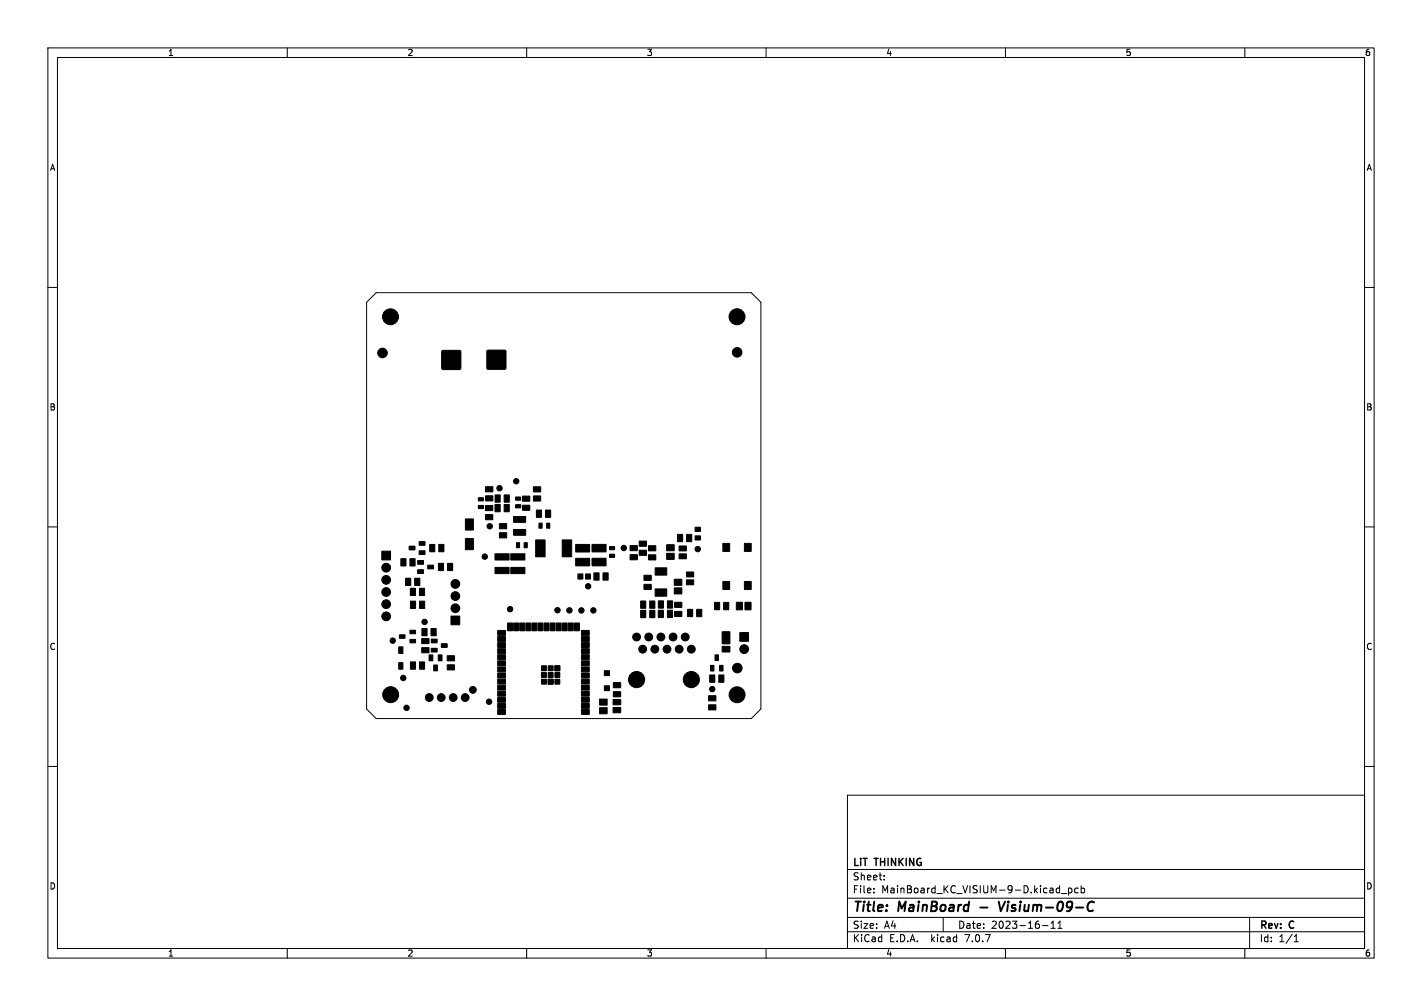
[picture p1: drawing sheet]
<svg xmlns="http://www.w3.org/2000/svg" width="297mm" height="210mm" viewBox="0 0 297 210" stroke-linecap="round" stroke-linejoin="round" font-family="sans-serif">
<defs><g id="words">
<g font-size="2.8">
<text x="178" y="190.9">Title:</text>
<text x="187.7" y="190.9">MainBoard</text>
<text x="210.3" y="190.9">Visium-09-C</text>
</g>
<g font-size="2.1">
<text x="178" y="184">Sheet:</text>
<text x="178" y="181.2">LiT</text>
<text x="182.8" y="181.2">THINKING</text>
<text x="178" y="186.7">File:</text>
<text x="184.1" y="186.7">MainBoard_KC_VISIUM-9-D.kicad_pcb</text>
<text x="178" y="196.9">KiCad</text>
<text x="178" y="194.1">Size:</text>
<text x="184.7" y="194.1">A4</text>
<text x="185.7" y="196.9">E.D.A.</text>
<text x="194.6" y="196.9">kicad</text>
<text x="200" y="194.1">Date:</text>
<text x="201.8" y="196.9">7.0.7</text>
<text x="207" y="194.1">2023-16-11</text>
<text x="263" y="194.3">Rev:</text>
<text x="263" y="196.9">Id:</text>
<text x="267.1" y="196.9">1/1</text>
<text x="269.4" y="194.3">C</text>
</g>
<g font-size="1.8">
<text x="35" y="11.9">1</text>
<text x="85" y="11.9">2</text>
<text x="135" y="11.9">3</text>
<text x="185" y="11.9">4</text>
<text x="235" y="11.9">5</text>
<text x="285" y="11.9">6</text>
<text x="10.3" y="35.9">A</text>
<text x="285.4" y="35.9">A</text>
<text x="10.3" y="85.9">B</text>
<text x="285.3" y="85.9">B</text>
<text x="10.3" y="135.9">C</text>
<text x="285.3" y="135.9">C</text>
<text x="10.3" y="185.9">D</text>
<text x="285.3" y="185.9">D</text>
<text x="35" y="199.9">1</text>
<text x="85" y="199.9">2</text>
<text x="135" y="199.9">3</text>
<text x="185" y="199.9">4</text>
<text x="235" y="199.9">5</text>
<text x="285" y="199.9">6</text>
</g>
</g></defs>
<g fill="none" stroke="#000" stroke-width=".21">
<path d="M10 10h277v190h-277zM12 12h273v186h-273zM60 10v2M110 10v2M160 10v2M210 10v2M260 10v2M10 60h2M285 60h2M78.6 61.1h78.3l2 2v84.9l-2 2h-78.3l-2-2v-84.9zM10 110h2M285 110h2"/>
<path d="M10 160h2M285 160h2M177 166h108v32h-108zM60 198v2M110 198v2M160 198v2M177 194.5h108M177 191.5h108M177 187.5h108M177 181.5h108M182.5 186.3v.1M182.5 185.5v.1"/>
<path d="M184.7 183.6v.1M184.7 182.8v.1M197 191.5v3M210 198v2M217.7 193.2h1.2M219.5 193.8h.9M219.5 192.7l.5-.4v1.5M221 193.8h.8M221 192.7l.4-.4v1.5M221.2 185.4l.1 .1M221.3 184.9v1.5M221.3 186.3l-.1 .1"/>
<path d="M221.7 186.5h1.1M223.2 185.4v1.5M223.2 185.5l.4-.1 .3 .3-.2 .6h-.5M225.2 185.5l-.5-.1-.2 .3 .1 .6h.6M225.8 185.5l.4-.1 .3 .3-.1 .6h-.6M225.8 184.9v1.5M260 198v2M261 191.5v6.5M270.3 196.6h.9M270.3 195.5l.4-.4v1.5"/>
</g>
<path d="M204.7 189.4h1.6M208.6 188.2l.4 2 .9-2M228.3 190l-.4 .2-.5-.1M228.5 188.4l-.1-.1a.76 .76 0 0 0-1 .2" fill="none" stroke="#000" stroke-width=".4"/>
<g fill="#000" stroke="#000" stroke-width=".21">
<path d="M92.3 73.3l.2-.2 3.6 .1 .2 .2-.1 3.6-.3 .2-3.5-.1-.2-.3zM101.8 73.1h3.6l.2 .1 .1 3.6-.1 .3h-3.6l-.3-.1v-3.6zM79.8 115.1h1.8v1.8h-1.8zM83.7 116.6h1.1v1.5h-1.1zM85.6 116.6h1.1v1.5h-1.1zM85.5 114h1.1l.1 .8h-1.2zM87.2 117h1.2v.8h-1.1zM87.2 119l1.2-.1v.8h-1.1zM87.6 115h1.1l.1 .7h-1.2zM87.6 113.1h1.1l.1 .7h-1.2zM89.3 118h1.2v.7h-1.1zM89.8 113.7h1v1.5h-1z"/>
<path d="M91.6 117.6h1v1.5h-1zM91.7 113.7h1v1.5h-1zM93.5 117.6h1v1.5h-1zM97.2 112.4h1.7v2.3h-1.7zM97.2 108.3h1.7v2.3h-1.7zM99.9 105.5h1l.1 .6-1.1 .1zM99.9 103.9h1l.1 .6-1.1 .1zM101.4 107.4h1.5v1.1h-1.5zM101.4 105.5h1.5v1.1h-1.5zM101.4 101.6h1.5v1.1h-1.5zM101.4 103.5h1.5v1.1h-1.5zM103.4 103.3h1.1v1.5h-1.1z"/>
<path d="M104.3 111.2h1.5v1.1h-1.5zM104.3 109.3h1.5v1.1h-1.5zM103.4 105.3h1v1.5h-1zM105.3 103.3h1.1v1.5h-1.1zM103.4 115.6h2.9v1.3h-2.9zM103.4 118.5l2.9-.1v1.3h-2.9zM105.3 105.3h1v1.5h-1zM107.7 105.4h1v.6h-1zM107.7 103.8h1v.6h-1zM107.3 110.5l.5 .1v1.1h-.5zM107.3 107.8l.5 .1v1.1h-.5zM107.9 113.3h.6v1h-.6z"/>
<path d="M107.9 110.5l.6 .1v1.1h-.6zM107.9 107.8l.6 .1v1.1h-.6zM108.6 110.5l.5 .1v1.1h-.5zM108.6 107.8l.5 .1v1.1h-.5zM109.5 113.3h.6v1h-.6zM106.7 115.6h2.9v1.3h-2.9zM106.7 118.5l2.9-.1v1.3h-2.9zM109.2 110.5l.6 .1v1.1h-.6zM109.2 107.8l.6 .1v1.1h-.6zM109.1 103.6h1.5v1h-1.5zM109.1 105.5h1.5v1h-1.5zM111.4 103.5h1.5v1.1h-1.5z"/>
<path d="M111.4 101.6h1.5v1.1h-1.5zM111.9 112.7l1.9 .1v3.4h-1.9zM112.6 109.2h.6v1.1l-.6-.1zM112 106.5h1.1v1.5h-1.1zM114.2 109.2h.6v1.1l-.6-.1zM113.9 106.5h1.1v1.5h-1.1zM117.4 112.7l2 .1v3.4h-2zM120.7 119.8h1v1.1h-1zM122.3 119.8h1v1.1h-1zM120.3 113.7h2.8l.1 1.5h-2.9zM120.3 116.6h2.8l.1 1.5h-2.9zM123.7 113.7l2.8-.1 .1 1.6h-2.9z"/>
<path d="M123.7 116.6l2.8-.1 .1 1.6h-2.9zM127.3 114.1h1l.1 .6-1.1 .1zM127.3 115.7h1l.1 .6-1.1 .1zM131.6 113.9h1.5v1h-1.5zM131.6 115.8h1.5v1h-1.5zM133.5 113h1.5v1h-1.5zM133.5 114.9h1.5v1h-1.5zM136.9 118.6h.4l-.1 1.5-.4-.1zM135.5 113.9h1.5v1.1h-1.5zM135.5 115.8h1.5v1.1h-1.5zM137.4 118.6h.4l-.1 1.5-.4-.1zM137.9 118.6h.4l-.1 1.5-.4-.1z"/>
<path d="M138.4 118.6h.4l-.1 1.5-.4-.1zM138.9 118.6h.4l-.1 1.5-.4-.1zM139.3 115.5h1.5v1.3h-1.5zM139.3 113.7h1.5v1.3h-1.5zM141.5 111.6h1.1v1.5h-1.1zM141.9 114h1.4v1h-1.4zM141.9 115.6h1.4l.1 1h-1.5zM143.4 111.6h1.1v1.5h-1.1zM145.2 110.1h1.1v.8h-1.1zM145.2 111.9h1.1v.8h-1.1zM151 113.5h1.4v1.6h-1.4zM155.5 113.5h1.4v1.6h-1.4z"/>
<path d="M83.3 138.3l.9 .1-.1 1.3h-.8zM83.3 135l.9 .1-.1 1.3h-.8zM83.4 132.5h1.2v.7h-1.1zM84.7 120.7h1.1v1.5h-1.1zM85.6 133.5h1.2v.7h-1.1zM85.6 131.6h1.2v.7h-1.1zM85.7 122.8h1.1v1.5h-1.1zM85.7 138.2h1.1v1.5h-1.1zM85.7 125.5h1.1v1.5h-1.1zM86.6 120.7h1.1v1.5h-1.1zM88.1 131.2h1.1v1.5h-1.1zM87.6 122.8h1.1v1.5h-1.1z"/>
<path d="M87.6 138.2h1.1v1.5h-1.1zM87.6 125.5h1.1v1.5h-1.1zM88.1 133.3h1.5v1.1h-1.5zM88.1 135.2h1.5v1.1h-1.5zM89.6 136.7l.8 .1v1.1h-.8zM90 131.2h1.1v1.5h-1.1zM90.1 133.4h1.2v.8h-1.2zM90.1 135.4l1.2-.1v.8h-1.2zM90.6 138.8l.8 .1-.1 1.1h-.7zM91.6 136.7l.7 .1v1.1h-.8zM92.2 134.4h1.2v.7h-1.2zM93.4 136.9h1.5v1h-1.5z"/>
<path d="M93.4 138.8h1.5v1h-1.5zM94.2 128.6h1.8v1.8h-1.8zM104 131.6h1.5l.1 1h-1.6zM104 132.9h1.5l.1 1h-1.6zM104 134.2l1.5-.1 .1 1-1.6 .1zM104 135.4h1.5l.1 1h-1.6zM104 136.7h1.5l.1 1h-1.6zM104 138h1.5l.1 .9-1.6 .1zM104 139.2h1.5l.1 1h-1.6zM106 130.1h1v1.6l-1-.1zM107.3 130.1h1v1.6l-1-.1zM108.6 130.1h1l-.1 1.6-.9-.1z"/>
<path d="M109.8 130.1h1v1.6l-1-.1zM111.1 130.1h1v1.6l-1-.1zM113.1 139h1v1h-1zM112.4 130.1h1l-.1 1.6-.9-.1zM114.5 139h1v1h-1zM113.6 130.1h1.1l-.1 1.6-1-.1zM114.9 130.1h1v1.6l-1-.1zM115.9 139h1v1h-1zM116.2 130.1h1v1.6l-1-.1zM117.5 130.1h1l-.1 1.6-1-.1zM118.7 130.1h1v1.6l-1-.1zM120 130.1h1v1.6l-1-.1z"/>
<path d="M121.5 138h1.5l.1 .9-1.6 .1zM121.5 136.7h1.5l.1 1h-1.6zM121.5 135.4h1.5l.1 1h-1.6zM121.5 134.2l1.5-.1 .1 1-1.6 .1zM121.5 132.9h1.5l.1 1h-1.6zM121.5 131.6h1.5l.1 1h-1.6zM124.1 119.6h1v1.5h-1zM126 119.6h1v1.5h-1zM133.8 125.5h1.1v1.5h-1.1zM134.5 122h1.5v1h-1.5zM134.5 120.1h1.5v1h-1.5zM133.8 127.4h1.1v1.5h-1.1z"/>
<path d="M135.7 125.5h1.1v1.5h-1.1zM135.7 127.4h1.1v1.5h-1.1zM136.9 123h.4l-.1 1.5-.4-.1zM137.4 123h.4l-.1 1.5-.4-.1zM137.5 127.4h1v1.5h-1zM137.9 123h.4l-.1 1.5-.4-.1zM138.4 123h.4l-.1 1.5-.4-.1zM137.5 125.5h1.1v1.4h-1.1zM138.9 123h.4l-.1 1.5-.4-.1zM139.4 127.4h1v1.5h-1zM139.4 125.5h1.1v1.4h-1.1zM140.9 127.6h1.5v1.1h-1.5z"/>
<path d="M140.9 125.7h1.5v1.1h-1.5zM140.8 120.9h1.6v1.3h-1.6zM140.8 122.7h1.6v1.3h-1.6zM143.4 121.1h1.4l.1 .9-1.5 .1zM143.4 119.4h1.4l.1 1h-1.5zM143.6 127.2h1.1v1.5h-1.1zM145.5 127.2h1.1v1.5h-1.1zM149.4 136.7h.7l-.1 1.2-.7-.1zM149.2 125.8h1.1v1.5h-1.1zM150.8 134.9h1.6v1.2h-1.6zM151.1 125.8h1.1v1.5h-1.1zM151 121.4h1.4v1.6h-1.4z"/>
<path d="M150.8 131.9h1.6v2.5h-1.6zM153.8 125.7h1.2v1.6h-1.2zM154.5 132.1h1.8v1.8h-1.8zM155.6 125.7h1.2v1.6h-1.2zM155.5 121.4h1.4v1.6h-1.4zM104 140.5h1.5l.1 1h-1.6zM104 141.8h1.5l.1 1h-1.6zM104 143.1l1.5-.1 .1 1-1.6 .1zM104 144.3h1.5l.1 1h-1.6zM104 145.6h1.5l.1 1h-1.6zM104 146.9l1.5-.1 .1 1-1.6 .1zM104 148.1h1.5l.1 1h-1.6z"/>
<path d="M113.1 141.8h1v1h-1zM113.1 140.4h1v1h-1zM114.5 141.8h1v1h-1zM114.5 140.4h1v1h-1zM115.9 141.8h1v1h-1zM115.9 140.4h1v1h-1zM121.5 148.1h1.5l.1 1h-1.6zM121.5 146.9l1.5-.1 .1 1-1.6 .1zM121.5 145.6h1.5l.1 1h-1.6zM121.5 144.3h1.5l.1 1h-1.6zM121.5 143.1l1.5-.1 .1 1-1.6 .1zM121.5 141.8h1.5l.1 1h-1.6z"/>
<path d="M121.5 140.5h1.5l.1 1h-1.6zM121.5 139.2h1.5l.1 1h-1.6zM126.2 140h1.1v1h-1.1zM126.2 143.2h1.1v1h-1.1zM125.2 145.9h1.6v1.3h-1.6zM125.2 147.7h1.6v1.3h-1.6zM128.1 144.4h1.5v1h-1.5zM128.1 142.5h1.5v1h-1.5zM128.1 146h1.5v1.1h-1.5zM128.1 147.7h1.5v1.1h-1.5zM148 147.1h1.5v1.1h-1.5zM148 145.2h1.5v1.1h-1.5z"/>
<path d="M148.4 138.9h.7v1.2l-.7-.1zM148.2 140.9h1.1v1.5h-1.1zM150.3 138.9h.7v1.2l-.7-.1zM150.1 140.9h1.1v1.5h-1.1z"/>
<circle cx="79.9" cy="73.7" r="1"/>
<circle cx="81.6" cy="66.1" r="1.66"/>
<circle cx="153.9" cy="66.1" r="1.66"/>
<circle cx="154" cy="73.6" r="1"/>
<circle cx="80.7" cy="118.5" r=".91"/>
<circle cx="101.2" cy="116.2" r=".56"/>
<circle cx="102.3" cy="109.9" r=".56"/>
<circle cx="104.3" cy="101.9" r=".56"/>
<circle cx="107.8" cy="100.5" r=".56"/>
<circle cx="130.3" cy="114.4" r=".56"/>
<circle cx="145.7" cy="114.6" r=".56"/>
<circle cx="80.7" cy="128.7" r=".91"/>
<circle cx="80.7" cy="126.1" r=".91"/>
<circle cx="80.7" cy="123.6" r=".91"/>
<circle cx="80.7" cy="121" r=".91"/>
<circle cx="82" cy="133.7" r=".56"/>
<circle cx="88.7" cy="129.8" r=".56"/>
<circle cx="95.1" cy="124.4" r=".91"/>
<circle cx="95.1" cy="121.9" r=".91"/>
<circle cx="95.1" cy="127" r=".91"/>
<circle cx="106.5" cy="127.2" r=".56"/>
<circle cx="116.4" cy="127.4" r=".56"/>
<circle cx="118.9" cy="127.4" r=".56"/>
<circle cx="121.4" cy="127.4" r=".56"/>
<circle cx="122.8" cy="122.4" r=".56"/>
<circle cx="123.9" cy="127.4" r=".56"/>
<circle cx="133" cy="133" r=".82"/>
<circle cx="134.2" cy="135.5" r=".82"/>
<circle cx="135.5" cy="133" r=".82"/>
<circle cx="136.8" cy="135.5" r=".82"/>
<circle cx="138" cy="133" r=".82"/>
<circle cx="139.3" cy="135.5" r=".82"/>
<circle cx="140.6" cy="133" r=".82"/>
<circle cx="141.8" cy="135.5" r=".82"/>
<circle cx="143.1" cy="133" r=".82"/>
<circle cx="144.4" cy="135.5" r=".82"/>
<circle cx="154" cy="139.5" r="1"/>
<circle cx="155.4" cy="135.5" r=".91"/>
<circle cx="81.6" cy="145" r="1.66"/>
<circle cx="84.2" cy="141.5" r=".56"/>
<circle cx="84.9" cy="147.8" r=".56"/>
<circle cx="89.7" cy="145.6" r=".81"/>
<circle cx="92.2" cy="145.6" r=".81"/>
<circle cx="94.7" cy="145.6" r=".81"/>
<circle cx="97.2" cy="145.6" r=".81"/>
<circle cx="98.8" cy="144" r=".71"/>
<circle cx="102.1" cy="146.5" r=".56"/>
<circle cx="133" cy="141.9" r="1.69"/>
<circle cx="144.4" cy="141.9" r="1.69"/>
<circle cx="148.8" cy="143.9" r=".56"/>
<circle cx="153.9" cy="145" r="1.66"/>
</g>
<use href="#words"/>
</svg>
